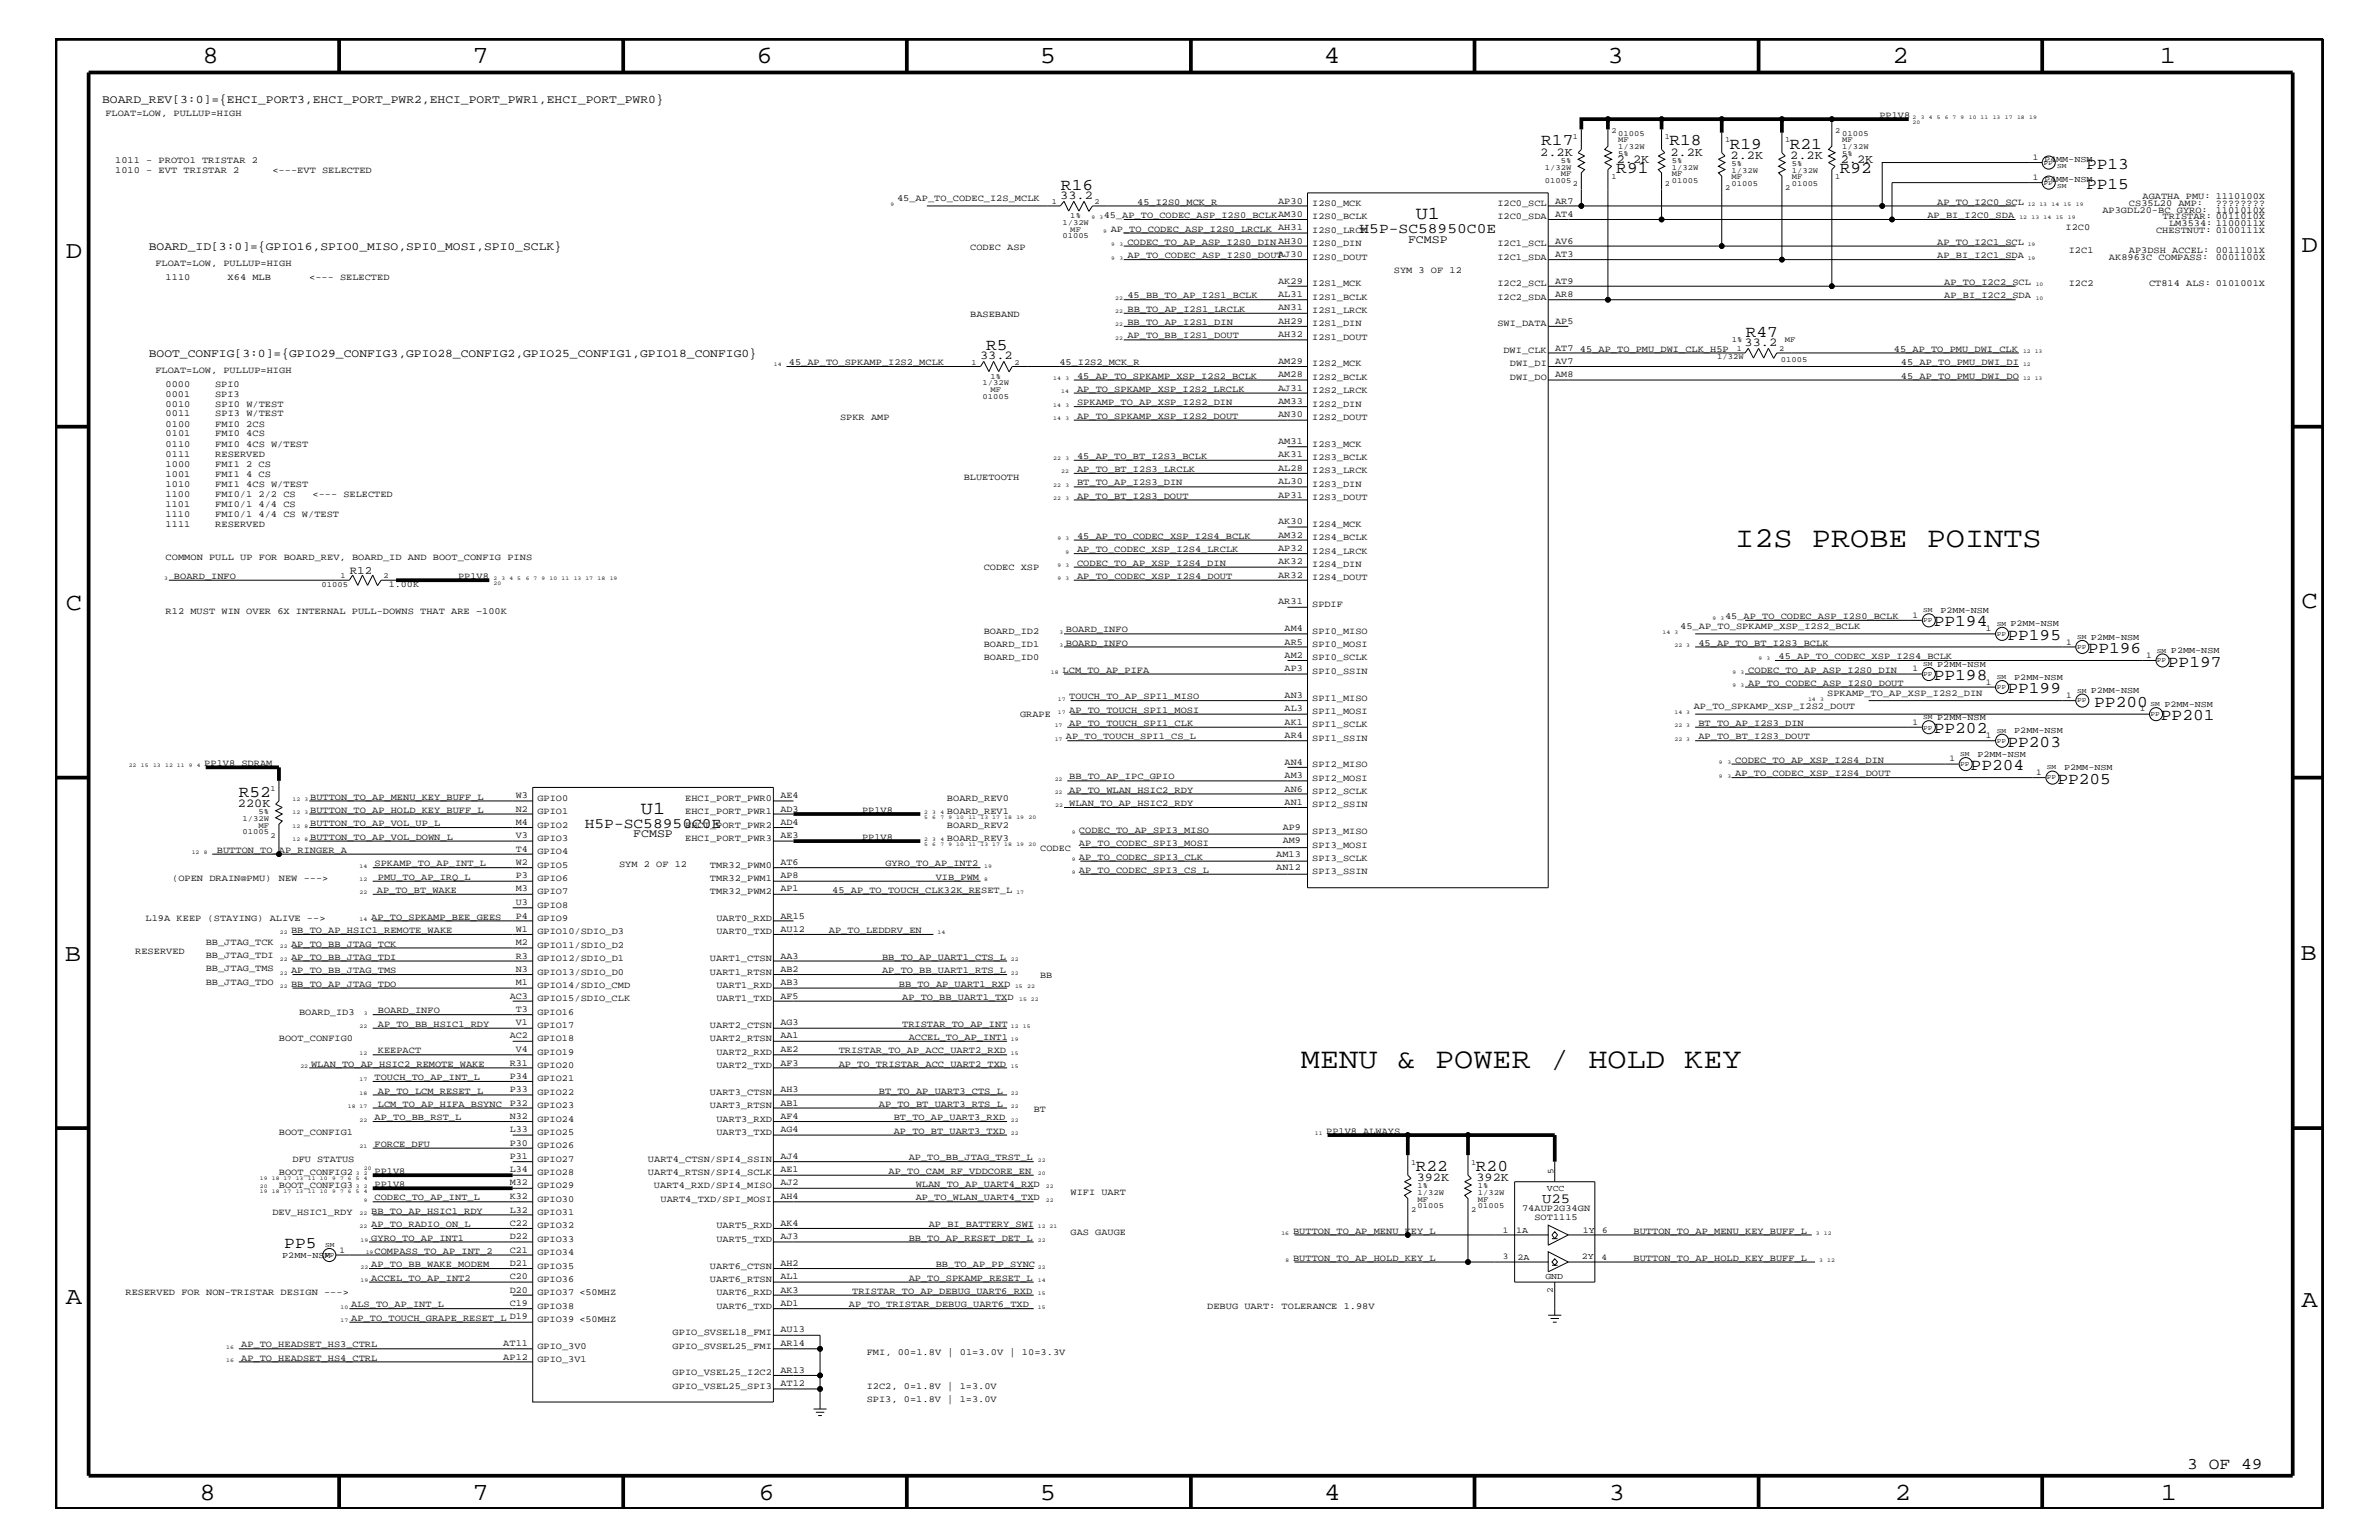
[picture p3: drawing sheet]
<svg xmlns="http://www.w3.org/2000/svg" width="432mm" height="279mm" viewBox="0 0 432 279" stroke-linecap="round" stroke-linejoin="round" font-family="sans-serif">
<defs><g id="words">
<g font-size="5.2">
<text x="315" y="99.3">I2S PROBE POINTS</text>
<text x="236.1" y="193.7">MENU &amp; POWER / HOLD KEY</text>
</g>
<g font-size="4.5">
<text x="36.7" y="11.5">8</text>
<text x="85.8" y="11.5">7</text>
<text x="137.3" y="11.5">6</text>
<text x="188.7" y="11.5">5</text>
<text x="240.3" y="11.5">4</text>
<text x="291.8" y="11.5">3</text>
<text x="343.5" y="11.5">2</text>
<text x="392" y="11.5">1</text>
<text x="11.9" y="46.8">D</text>
<text x="417.7" y="45.7">D</text>
<text x="11.9" y="110.6">C</text>
<text x="417.7" y="110.3">C</text>
<text x="11.8" y="174.3">B</text>
<text x="417.6" y="174.2">B</text>
<text x="11.9" y="236.7">A</text>
<text x="417.7" y="237.1">A</text>
<text x="36.2" y="272.1">8</text>
<text x="85.8" y="272.1">7</text>
<text x="137.7" y="272.1">6</text>
<text x="188.7" y="272.1">5</text>
<text x="240.4" y="272.1">4</text>
<text x="292" y="272.1">3</text>
<text x="343.9" y="272.1">2</text>
<text x="392.2" y="272.1">1</text>
</g>
<g font-size="3.3">
<text x="257" y="39.8">U1</text>
<text x="116.3" y="147.7">U1</text>
</g>
<g font-size="3">
<text x="279.7" y="26.4">R17</text>
<text x="303" y="26.4">R18</text>
<text x="313.9" y="27">R19</text>
<text x="324.9" y="27">R21</text>
<text x="192.6" y="34.4">R16</text>
<text x="293.4" y="31.4">R91</text>
<text x="333.9" y="31.4">R92</text>
<text x="378.6" y="34.2">PP15</text>
<text x="378.6" y="30.6">PP13</text>
<text x="179" y="63.4">R5</text>
<text x="316.9" y="61.1">R47</text>
<text x="351" y="113.7">PP194</text>
<text x="364.4" y="116.1">PP195</text>
<text x="378.9" y="118.5">PP196</text>
<text x="351" y="123.4">PP198</text>
<text x="364.4" y="125.8">PP199</text>
<text x="393.5" y="120.9">PP197</text>
<text x="380.1" y="128.2">PP200</text>
<text x="392.2" y="130.7">PP201</text>
<text x="351" y="133">PP202</text>
<text x="364.4" y="135.5">PP203</text>
<text x="357.7" y="139.7">PP204</text>
<text x="373.4" y="142.2">PP205</text>
<text x="43.3" y="144.6">R52</text>
<text x="257" y="212.5">R22</text>
<text x="267.9" y="212.5">R20</text>
<text x="51.6" y="226.4">PP5</text>
<text x="397" y="266.5">3 OF 49</text>
</g>
<g font-size="2.6">
<text x="246.8" y="42.3">H5P-SC58950C0E</text>
<text x="106.1" y="150.1">H5P-SC58950C0E</text>
</g>
<text font-size="2.5" x="279.9" y="218.2">U25</text>
<g font-size="2.2">
<text x="279.6" y="28.2">2.2K</text>
<text x="293.5" y="29.7">2.2K</text>
<text x="303.2" y="28.2">2.2K</text>
<text x="314.1" y="28.8">2.2K</text>
<text x="325" y="28.8">2.2K</text>
<text x="334.1" y="29.7">2.2K</text>
<text x="192.4" y="36.1">33.2</text>
<text x="177.9" y="65.1">33.2</text>
<text x="316.7" y="62.8">33.2</text>
<text x="43.2" y="146.4">220K</text>
<text x="257.1" y="214.2">392K</text>
<text x="268" y="214.2">392K</text>
</g>
<g font-size="2.1">
<text x="18.5" y="18.7">BOARD_REV[3:0]={EHCI_PORT3,EHCI_PORT_PWR2,EHCI_PORT_PWR1,EHCI_PORT_PWR0}</text>
<text x="27" y="45.3">BOARD_ID[3:0]={GPIO16,SPIO0_MISO,SPI0_MOSI,SPI0_SCLK}</text>
<text x="255.6" y="44.1">FCMSP</text>
<text x="27" y="64.7">BOOT_CONFIG[3:0]={GPIO29_CONFIG3,GPIO28_CONFIG2,GPIO25_CONFIG1,GPIO18_CONFIG0}</text>
<text x="114.9" y="151.9">FCMSP</text>
</g>
<text font-size="2" x="63.5" y="104.1">R12</text>
<g font-size="1.7">
<text x="19.1" y="21">FLOAT=LOW, PULLUP=HIGH</text>
<text x="341.1" y="21.4">PP1V8</text>
<text x="20.9" y="29.5">1011 - PROTO1 TRISTAR 2</text>
<text x="20.9" y="31.4">1010 - EVT TRISTAR 2</text>
<text x="49.4" y="31.4">&lt;---EVT SELECTED</text>
<text x="162.8" y="36.5">45_AP_TO_CODEC_I2S_MCLK</text>
<text x="200.3" y="39.6">45_AP_TO_CODEC_ASP_I2S0_BCLKAM30</text>
<text x="206.4" y="37.2">45_I2S0_MCK_R</text>
<text x="232" y="36.9">AP30</text>
<text x="238.2" y="37.4">I2S0_MCK</text>
<text x="238.2" y="39.8">I2S0_BCLK</text>
<text x="271.8" y="39.8">I2C0_SDA</text>
<text x="271.8" y="37.4">I2C0_SCL</text>
<text x="282.3" y="39.3">AT4</text>
<text x="282.3" y="36.9">AR7</text>
<text x="349.8" y="39.6">AP_BI_I2C0_SDA</text>
<text x="351.6" y="37.2">AP_TO_I2C0_SCL</text>
<text x="374.9" y="41.7">I2C0</text>
<text x="381.6" y="38.6">AP3GDL20-BC GYRO:</text>
<text x="386.4" y="37.4">CS35L20 AMP:</text>
<text x="388.9" y="36.2">AGATHA PMU: 1110100X</text>
<text x="392.5" y="39.8">TRISTAR: 0011010X</text>
<text x="393.7" y="41">LM3534: 1100011X</text>
<text x="402.2" y="38.6">1101010X</text>
<text x="402.2" y="37.4">????????</text>
<text x="176.1" y="45.3">CODEC ASP</text>
<text x="201.6" y="42">AP_TO_CODEC_ASP_I2S0_LRCLK AH31</text>
<text x="204.6" y="44.4">CODEC_TO_AP_ASP_I2S0_DIN AH30</text>
<text x="204.6" y="46.8">AP_TO_CODEC_ASP_I2S0_DOUT</text>
<text x="232" y="46.6">AJ30</text>
<text x="238.2" y="44.6">I2S0_DIN</text>
<text x="238.2" y="47.1">I2S0_DOUT</text>
<text x="238.2" y="42.3">I2S0_LRCK</text>
<text x="271.8" y="47.1">I2C1_SDA</text>
<text x="271.8" y="44.6">I2C1_SCL</text>
<text x="282.3" y="46.6">AT3</text>
<text x="282.3" y="44.2">AV6</text>
<text x="351.6" y="46.8">AP_BI_I2C1_SDA</text>
<text x="351.6" y="44.4">AP_TO_I2C1_SCL</text>
<text x="375.5" y="45.9">I2C1</text>
<text x="382.8" y="47.1">AK8963C COMPASS:</text>
<text x="386.4" y="45.9">AP3DSH ACCEL: 0011101X</text>
<text x="391.3" y="42.3">CHESTNUT: 0100111X</text>
<text x="402.2" y="47.1">0001100X</text>
<text x="28.2" y="48.3">FLOAT=LOW, PULLUP=HIGH</text>
<text x="30.1" y="50.7">1110</text>
<text x="41.3" y="50.7">X64 MLB</text>
<text x="56.1" y="50.7">&lt;--- SELECTED</text>
<text x="232" y="53.9">AL31</text>
<text x="232" y="51.5">AK29</text>
<text x="238.2" y="51.9">I2S1_MCK</text>
<text x="253" y="49.6">SYM 3 OF 12</text>
<text x="271.8" y="51.9">I2C2_SCL</text>
<text x="282.3" y="53.9">AR8</text>
<text x="282.3" y="51.5">AT9</text>
<text x="352.9" y="51.7">AP_TO_I2C2_SCL</text>
<text x="375.5" y="51.9">I2C2</text>
<text x="390.1" y="51.9">CT814 ALS: 0101001X</text>
<text x="176.1" y="57.4">BASEBAND</text>
<text x="204.6" y="54.1">45_BB_TO_AP_I2S1_BCLK</text>
<text x="204.6" y="59">BB_TO_AP_I2S1_DIN</text>
<text x="204.6" y="56.6">BB_TO_AP_I2S1_LRCLK</text>
<text x="232" y="56.3">AN31</text>
<text x="232" y="58.7">AH29</text>
<text x="238.2" y="59.2">I2S1_DIN</text>
<text x="238.2" y="54.4">I2S1_BCLK</text>
<text x="238.2" y="56.8">I2S1_LRCK</text>
<text x="271.8" y="59.2">SWI_DATA</text>
<text x="271.8" y="54.4">I2C2_SDA</text>
<text x="282.3" y="58.7">AP5</text>
<text x="352.9" y="54.1">AP_BI_I2C2_SDA</text>
<text x="204.6" y="61.4">AP_TO_BB_I2S1_DOUT</text>
<text x="232" y="66">AM29</text>
<text x="232" y="61.2">AH32</text>
<text x="238.2" y="61.7">I2S1_DOUT</text>
<text x="272.9" y="64">DWI_CLK</text>
<text x="282.3" y="66">AV7</text>
<text x="282.3" y="63.6">AT7</text>
<text x="286.8" y="63.9">45_AP_TO_PMU_DWI_CLK_H5P</text>
<text x="343.7" y="63.9">45_AP_TO_PMU_DWI_CLK</text>
<text x="28.2" y="67.7">FLOAT=LOW, PULLUP=HIGH</text>
<text x="30.1" y="72">0001</text>
<text x="30.1" y="70.1">0000</text>
<text x="39" y="72">SPI3</text>
<text x="39" y="70.1">SPI0</text>
<text x="143.2" y="66.2">45_AP_TO_SPKAMP_I2S2_MCLK</text>
<text x="192.3" y="66.2">45_I2S2_MCK_R</text>
<text x="195.5" y="68.7">45_AP_TO_SPKAMP_XSP_I2S2_BCLK</text>
<text x="195.5" y="71.1">AP_TO_SPKAMP_XSP_I2S2_LRCLK</text>
<text x="232" y="70.9">AJ31</text>
<text x="232" y="68.4">AM28</text>
<text x="238.2" y="66.5">I2S2_MCK</text>
<text x="238.2" y="71.3">I2S2_LRCK</text>
<text x="238.2" y="68.9">I2S2_BCLK</text>
<text x="274.1" y="68.9">DWI_DO</text>
<text x="274.1" y="66.5">DWI_DI</text>
<text x="282.3" y="68.4">AM8</text>
<text x="345" y="68.7">45_AP_TO_PMU_DWI_DO</text>
<text x="345" y="66.2">45_AP_TO_PMU_DWI_DI</text>
<text x="30.1" y="73.8">0010</text>
<text x="30.1" y="75.6">0011</text>
<text x="30.1" y="77.4">0100</text>
<text x="39.1" y="77.4">FMI0 2CS</text>
<text x="39.1" y="73.8">SPI0 W/TEST</text>
<text x="39.1" y="75.6">SPI3 W/TEST</text>
<text x="152.5" y="76.2">SPKR AMP</text>
<text x="195.5" y="76">AP_TO_SPKAMP_XSP_I2S2_DOUT</text>
<text x="195.5" y="73.5">SPKAMP_TO_AP_XSP_I2S2_DIN</text>
<text x="232" y="73.3">AM33</text>
<text x="232" y="75.7">AN30</text>
<text x="238.2" y="73.8">I2S2_DIN</text>
<text x="238.2" y="76.2">I2S2_DOUT</text>
<text x="30.1" y="82.8">0111</text>
<text x="30.1" y="79.2">0101</text>
<text x="30.1" y="81.1">0110</text>
<text x="39.1" y="81.1">FMI0 4CS W/TEST</text>
<text x="39.1" y="82.8">RESERVED</text>
<text x="39.1" y="79.2">FMI0 4CS</text>
<text x="195.5" y="83.3">45_AP_TO_BT_I2S3_BCLK</text>
<text x="232" y="80.5">AM31</text>
<text x="232" y="83">AK31</text>
<text x="238.2" y="81.1">I2S3_MCK</text>
<text x="238.2" y="83.5">I2S3_BCLK</text>
<text x="30.1" y="88.3">1010</text>
<text x="30.1" y="84.7">1000</text>
<text x="30.1" y="86.5">1001</text>
<text x="39.1" y="84.7">FMI1 2 CS</text>
<text x="39.1" y="86.5">FMI1 4 CS</text>
<text x="39.1" y="88.3">FMI1 4CS W/TEST</text>
<text x="174.9" y="87.1">BLUETOOTH</text>
<text x="195.5" y="88.1">BT_TO_AP_I2S3_DIN</text>
<text x="195.5" y="85.6">AP_TO_BT_I2S3_LRCLK</text>
<text x="232" y="87.8">AL30</text>
<text x="232" y="85.4">AL28</text>
<text x="238.2" y="88.3">I2S3_DIN</text>
<text x="238.2" y="85.9">I2S3_LRCK</text>
<text x="30.1" y="95.6">1111</text>
<text x="30.1" y="93.8">1110</text>
<text x="30.1" y="90.1">1100</text>
<text x="30.1" y="92">1101</text>
<text x="39.1" y="93.8">FMI0/1 4/4 CS W/TEST</text>
<text x="39.1" y="90.1">FMI0/1 2/2 CS</text>
<text x="39.1" y="92">FMI0/1 4/4 CS</text>
<text x="39.1" y="95.6">RESERVED</text>
<text x="56.7" y="90.1">&lt;--- SELECTED</text>
<text x="195.5" y="90.5">AP_TO_BT_I2S3_DOUT</text>
<text x="232" y="90.3">AP31</text>
<text x="232" y="95.1">AK30</text>
<text x="238.2" y="95.6">I2S4_MCK</text>
<text x="238.2" y="90.7">I2S3_DOUT</text>
<text x="30.1" y="101.6">COMMON PULL UP FOR BOARD_REV, BOARD_ID AND BOOT_CONFIG PINS</text>
<text x="195.5" y="100.2">AP_TO_CODEC_XSP_I2S4_LRCLK</text>
<text x="195.5" y="97.7">45_AP_TO_CODEC_XSP_I2S4_BCLK</text>
<text x="232" y="99.9">AP32</text>
<text x="232" y="97.6">AM32</text>
<text x="238.2" y="100.4">I2S4_LRCK</text>
<text x="238.2" y="98">I2S4_BCLK</text>
<text x="31.6" y="105">BOARD_INFO</text>
<text x="83.1" y="105">PP1V8</text>
<text x="178.6" y="103.5">CODEC XSP</text>
<text x="195.5" y="102.6">CODEC_TO_AP_XSP_I2S4_DIN</text>
<text x="195.5" y="105">AP_TO_CODEC_XSP_I2S4_DOUT</text>
<text x="232" y="102.4">AK32</text>
<text x="232" y="104.8">AR32</text>
<text x="238.2" y="102.9">I2S4_DIN</text>
<text x="238.2" y="105.3">I2S4_DOUT</text>
<text x="30.1" y="111.4">R12 MUST WIN OVER 6X INTERNAL PULL-DOWNS THAT ARE ~100K</text>
<text x="232" y="109.7">AR31</text>
<text x="238.2" y="110.2">SPDIF</text>
<text x="313.1" y="112.3">45_AP_TO_CODEC_ASP_I2S0_BCLK</text>
<text x="178.6" y="119.8">BOARD_ID0</text>
<text x="178.6" y="117.4">BOARD_ID1</text>
<text x="178.6" y="115">BOARD_ID2</text>
<text x="193.5" y="114.8">BOARD_INFO</text>
<text x="193.5" y="117.2">BOARD_INFO</text>
<text x="233.2" y="114.5">AM4</text>
<text x="233.2" y="117">AR5</text>
<text x="233.2" y="119.3">AM2</text>
<text x="238.2" y="115">SPI0_MISO</text>
<text x="238.2" y="117.4">SPI0_MOSI</text>
<text x="238.2" y="119.8">SPI0_SCLK</text>
<text x="305" y="114.2">45_AP_TO_SPKAMP_XSP_I2S2_BCLK</text>
<text x="308.3" y="117.2">45_AP_TO_BT_I2S3_BCLK</text>
<text x="322.8" y="119.6">45_AP_TO_CODEC_XSP_I2S4_BCLK</text>
<text x="192.9" y="122">LCM_TO_AP_PIFA</text>
<text x="233.2" y="121.8">AP3</text>
<text x="238.2" y="122.3">SPI0_SSIN</text>
<text x="317.3" y="124.4">AP_TO_CODEC_ASP_I2S0_DOUT</text>
<text x="317.3" y="122">CODEC_TO_AP_ASP_I2S0_DIN</text>
<text x="185.2" y="130.2">GRAPE</text>
<text x="194.1" y="126.9">TOUCH_TO_AP_SPI1_MISO</text>
<text x="194.1" y="131.7">AP_TO_TOUCH_SPI1_CLK</text>
<text x="194.1" y="129.3">AP_TO_TOUCH_SPI1_MOSI</text>
<text x="233.2" y="126.6">AN3</text>
<text x="233.2" y="131.5">AK1</text>
<text x="233.2" y="129.1">AL3</text>
<text x="238.2" y="127.1">SPI1_MISO</text>
<text x="238.2" y="131.9">SPI1_SCLK</text>
<text x="238.2" y="129.6">SPI1_MOSI</text>
<text x="307.4" y="128.7">AP_TO_SPKAMP_XSP_I2S2_DOUT</text>
<text x="308.3" y="131.7">BT_TO_AP_I2S3_DIN</text>
<text x="331.6" y="126.3">SPKAMP_TO_AP_XSP_I2S2_DIN</text>
<text x="193.5" y="134.1">AP_TO_TOUCH_SPI1_CS_L</text>
<text x="233.2" y="133.9">AR4</text>
<text x="238.2" y="134.4">SPI1_SSIN</text>
<text x="308.3" y="134.1">AP_TO_BT_I2S3_DOUT</text>
<text x="37.1" y="139">PP1V8_SDRAM</text>
<text x="194.1" y="141.4">BB_TO_AP_IPC_GPIO</text>
<text x="194.1" y="143.9">AP_TO_WLAN_HSIC2_RDY</text>
<text x="233.2" y="138.7">AN4</text>
<text x="233.2" y="143.6">AN6</text>
<text x="233.2" y="141.2">AM3</text>
<text x="238.2" y="139.2">SPI2_MISO</text>
<text x="238.2" y="141.7">SPI2_MOSI</text>
<text x="315" y="140.8">AP_TO_CODEC_XSP_I2S4_DOUT</text>
<text x="315" y="138.4">CODEC_TO_AP_XSP_I2S4_DIN</text>
<text x="56.3" y="145.1">BUTTON_TO_AP_MENU_KEY_BUFF_L</text>
<text x="56.3" y="149.9">BUTTON_TO_AP_VOL_UP_L</text>
<text x="56.3" y="147.5">BUTTON_TO_AP_HOLD_KEY_BUFF_L</text>
<text x="93.6" y="149.6">M4</text>
<text x="93.6" y="147.3">N2</text>
<text x="93.6" y="144.8">W3</text>
<text x="97.5" y="147.7">GPIO1</text>
<text x="97.5" y="145.3">GPIO0</text>
<text x="124.4" y="147.7">EHCI_PORT_PWR1</text>
<text x="124.4" y="145.3">EHCI_PORT_PWR0</text>
<text x="141.6" y="149.6">AD4</text>
<text x="141.6" y="147.3">AD3</text>
<text x="141.6" y="144.8">AE4</text>
<text x="156.5" y="147.5">PP1V8</text>
<text x="171.9" y="147.7">BOARD_REV1</text>
<text x="171.9" y="145.3">BOARD_REV0</text>
<text x="194.1" y="146.2">WLAN_TO_AP_HSIC2_RDY</text>
<text x="233.2" y="146">AN1</text>
<text x="238.2" y="144">SPI2_SCLK</text>
<text x="238.2" y="146.5">SPI2_SSIN</text>
<text x="39.4" y="154.7">BUTTON_TO_AP_RINGER_A</text>
<text x="56.3" y="152.3">BUTTON_TO_AP_VOL_DOWN_L</text>
<text x="93.6" y="154.5">T4</text>
<text x="93.6" y="152.1">V3</text>
<text x="97.5" y="155">GPIO4</text>
<text x="97.5" y="152.6">GPIO3</text>
<text x="97.5" y="150.1">GPIO2</text>
<text x="124.4" y="152.6">EHCI_PORT_PWR3</text>
<text x="124.4" y="150.1">EHCI_PORT_PWR2</text>
<text x="141.6" y="152.1">AE3</text>
<text x="156.5" y="152.3">PP1V8</text>
<text x="171.9" y="150.1">BOARD_REV2</text>
<text x="171.9" y="152.6">BOARD_REV3</text>
<text x="188.8" y="154.4">CODEC</text>
<text x="195.8" y="151.1">CODEC_TO_AP_SPI3_MISO</text>
<text x="195.8" y="156">AP_TO_CODEC_SPI3_CLK</text>
<text x="195.8" y="153.5">AP_TO_CODEC_SPI3_MOSI</text>
<text x="231.6" y="155.5">AM13</text>
<text x="232.8" y="153">AM9</text>
<text x="232.8" y="150.7">AP9</text>
<text x="238.2" y="153.8">SPI3_MOSI</text>
<text x="238.2" y="151.3">SPI3_MISO</text>
<text x="31.2" y="159.9">(OPEN DRAIN@PMU)</text>
<text x="50.6" y="159.9">NEW ---&gt;</text>
<text x="68" y="157.2">SPKAMP_TO_AP_INT_L</text>
<text x="68.4" y="162">AP_TO_BT_WAKE</text>
<text x="68.6" y="159.6">PMU_TO_AP_IRQ_L</text>
<text x="93.6" y="161.7">M3</text>
<text x="93.6" y="159.4">P3</text>
<text x="93.6" y="156.9">W2</text>
<text x="97.5" y="159.9">GPIO6</text>
<text x="97.5" y="157.4">GPIO5</text>
<text x="112.4" y="157.3">SYM 2 OF 12</text>
<text x="128.9" y="159.9">TMR32_PWM1</text>
<text x="128.9" y="157.4">TMR32_PWM0</text>
<text x="141.6" y="161.7">AP1</text>
<text x="141.6" y="159.4">AP8</text>
<text x="141.6" y="156.9">AT6</text>
<text x="151" y="162">45_AP_TO_TOUCH_CLK32K_RESET_L</text>
<text x="160.7" y="157.2">GYRO_TO_AP_INT2</text>
<text x="169.8" y="159.6">VIB_PWM</text>
<text x="195.8" y="158.4">AP_TO_CODEC_SPI3_CS_L</text>
<text x="231.6" y="157.9">AN12</text>
<text x="238.2" y="158.6">SPI3_SSIN</text>
<text x="238.2" y="156.2">SPI3_SCLK</text>
<text x="26.4" y="167.1">L19A KEEP (STAYING) ALIVE --&gt;</text>
<text x="67.4" y="166.9">AP_TO_SPKAMP_BEE_GEES</text>
<text x="93.6" y="166.7">P4</text>
<text x="93.6" y="164.2">U3</text>
<text x="97.5" y="162.2">GPIO7</text>
<text x="97.5" y="167.1">GPIO9</text>
<text x="97.5" y="164.7">GPIO8</text>
<text x="128.9" y="162.2">TMR32_PWM2</text>
<text x="130" y="167.1">UART0_RXD</text>
<text x="141.6" y="166.7">AR15</text>
<text x="24.6" y="173.2">RESERVED</text>
<text x="37.3" y="171.4">BB_JTAG_TCK</text>
<text x="37.3" y="173.8">BB_JTAG_TDI</text>
<text x="52.8" y="169.3">BB_TO_AP_HSIC1_REMOTE_WAKE</text>
<text x="52.8" y="171.7">AP_TO_BB_JTAG_TCK</text>
<text x="93.6" y="173.9">R3</text>
<text x="93.6" y="171.5">M2</text>
<text x="93.6" y="169">W1</text>
<text x="97.5" y="172">GPIO11/SDIO_D2</text>
<text x="97.5" y="169.5">GPIO10/SDIO_D3</text>
<text x="130" y="169.5">UART0_TXD</text>
<text x="141.6" y="169">AU12</text>
<text x="141.6" y="173.9">AA3</text>
<text x="150.5" y="169.3">AP_TO_LEDDRV_EN</text>
<text x="37.3" y="178.7">BB_JTAG_TDO</text>
<text x="37.3" y="176.2">BB_JTAG_TMS</text>
<text x="52.8" y="176.6">AP_TO_BB_JTAG_TMS</text>
<text x="52.8" y="174.2">AP_TO_BB_JTAG_TDI</text>
<text x="52.8" y="179">BB_TO_AP_JTAG_TDO</text>
<text x="93.6" y="176.3">N3</text>
<text x="93.6" y="178.8">M1</text>
<text x="97.5" y="179.3">GPIO14/SDIO_CMD</text>
<text x="97.5" y="174.4">GPIO12/SDIO_D1</text>
<text x="97.5" y="176.8">GPIO13/SDIO_D0</text>
<text x="128.9" y="174.4">UART1_CTSN</text>
<text x="128.9" y="176.8">UART1_RTSN</text>
<text x="130" y="179.3">UART1_RXD</text>
<text x="141.6" y="178.8">AB3</text>
<text x="141.6" y="176.3">AB2</text>
<text x="160.1" y="174.2">BB_TO_AP_UART1_CTS_L</text>
<text x="160.1" y="176.6">AP_TO_BB_UART1_RTS_L</text>
<text x="163.2" y="179">BB_TO_AP_UART1_RXD</text>
<text x="188.8" y="177.4">BB</text>
<text x="54.3" y="184.1">BOARD_ID3</text>
<text x="68.6" y="183.8">BOARD_INFO</text>
<text x="92.5" y="181.2">AC3</text>
<text x="93.6" y="183.6">T3</text>
<text x="97.5" y="181.6">GPIO15/SDIO_CLK</text>
<text x="97.5" y="184.1">GPIO16</text>
<text x="130" y="181.6">UART1_TXD</text>
<text x="141.6" y="181.2">AF5</text>
<text x="163.7" y="181.4">AP_TO_BB_UART1_TXD</text>
<text x="50.6" y="188.9">BOOT_CONFIG0</text>
<text x="68.6" y="186.3">AP_TO_BB_HSIC1_RDY</text>
<text x="68.6" y="191.1">KEEPACT</text>
<text x="92.5" y="188.4">AC2</text>
<text x="93.6" y="190.9">V4</text>
<text x="93.6" y="186">V1</text>
<text x="97.5" y="191.4">GPIO19</text>
<text x="97.5" y="188.9">GPIO18</text>
<text x="97.5" y="186.5">GPIO17</text>
<text x="128.9" y="188.9">UART2_RTSN</text>
<text x="128.9" y="186.5">UART2_CTSN</text>
<text x="130" y="191.4">UART2_RXD</text>
<text x="141.6" y="190.9">AE2</text>
<text x="141.6" y="188.4">AA1</text>
<text x="141.6" y="186">AG3</text>
<text x="152.2" y="191.1">TRISTAR_TO_AP_ACC_UART2_RXD</text>
<text x="163.7" y="186.3">TRISTAR_TO_AP_INT</text>
<text x="164.9" y="188.7">ACCEL_TO_AP_INT1</text>
<text x="56.5" y="193.6">WLAN_TO_AP_HSIC2_REMOTE_WAKE</text>
<text x="68" y="195.9">TOUCH_TO_AP_INT_L</text>
<text x="92.5" y="195.7">P34</text>
<text x="92.5" y="193.3">R31</text>
<text x="97.5" y="196.2">GPIO21</text>
<text x="97.5" y="193.7">GPIO20</text>
<text x="130" y="193.7">UART2_TXD</text>
<text x="141.6" y="193.3">AF3</text>
<text x="152.2" y="193.6">AP_TO_TRISTAR_ACC_UART2_TXD</text>
<text x="68" y="203.2">AP_TO_BB_RST_L</text>
<text x="68.6" y="200.9">LCM_TO_AP_HIFA_BSYNC</text>
<text x="68.6" y="198.4">AP_TO_LCM_RESET_L</text>
<text x="92.5" y="203">N32</text>
<text x="92.5" y="200.6">P32</text>
<text x="92.5" y="198.1">P33</text>
<text x="97.5" y="203.5">GPIO24</text>
<text x="97.5" y="201">GPIO23</text>
<text x="97.5" y="198.7">GPIO22</text>
<text x="128.9" y="201">UART3_RTSN</text>
<text x="128.9" y="198.7">UART3_CTSN</text>
<text x="130" y="203.5">UART3_RXD</text>
<text x="141.6" y="200.6">AB1</text>
<text x="141.6" y="198.1">AH3</text>
<text x="141.6" y="203">AF4</text>
<text x="159.5" y="198.4">BT_TO_AP_UART3_CTS_L</text>
<text x="159.5" y="200.9">AP_TO_BT_UART3_RTS_L</text>
<text x="162.2" y="203.2">BT_TO_AP_UART3_RXD</text>
<text x="187.6" y="201.7">BT</text>
<text x="50.6" y="205.9">BOOT_CONFIG1</text>
<text x="68" y="208.1">FORCE_DFU</text>
<text x="92.5" y="207.9">P30</text>
<text x="92.5" y="205.4">L33</text>
<text x="97.5" y="208.3">GPIO26</text>
<text x="97.5" y="205.9">GPIO25</text>
<text x="130" y="205.9">UART3_TXD</text>
<text x="141.6" y="205.4">AG4</text>
<text x="162.2" y="205.7">AP_TO_BT_UART3_TXD</text>
<text x="240.7" y="205.7">PP1V8_ALWAYS</text>
<text x="50.6" y="215.6">BOOT_CONFIG3</text>
<text x="50.6" y="213.2">BOOT_CONFIG2</text>
<text x="53.1" y="210.8">DFU STATUS</text>
<text x="68" y="215.3">PP1V8</text>
<text x="68" y="213">PP1V8</text>
<text x="92.5" y="215.1">M32</text>
<text x="92.5" y="212.7">L34</text>
<text x="92.5" y="210.3">P31</text>
<text x="97.5" y="215.6">GPIO29</text>
<text x="97.5" y="213.2">GPIO28</text>
<text x="97.5" y="210.8">GPIO27</text>
<text x="117.6" y="210.8">UART4_CTSN/SPI4_SSIN</text>
<text x="117.6" y="213.2">UART4_RTSN/SPI4_SCLK</text>
<text x="118.7" y="215.6">UART4_RXD/SPI4_MISO</text>
<text x="141.6" y="210.3">AJ4</text>
<text x="141.6" y="212.7">AE1</text>
<text x="141.6" y="215.1">AJ2</text>
<text x="161.3" y="213">AP_TO_CAM_RF_VDDCORE_EN</text>
<text x="164.9" y="210.5">AP_TO_BB_JTAG_TRST_L</text>
<text x="166.2" y="215.3">WLAN_TO_AP_UART4_RXD</text>
<text x="49.4" y="220.4">DEV_HSIC1_RDY</text>
<text x="67.4" y="220.2">BB_TO_AP_HSIC1_RDY</text>
<text x="68" y="217.8">CODEC_TO_AP_INT_L</text>
<text x="92.5" y="220">L32</text>
<text x="92.5" y="217.5">K32</text>
<text x="97.5" y="220.4">GPIO31</text>
<text x="97.5" y="218">GPIO30</text>
<text x="119.9" y="218">UART4_TXD/SPI_MOSI</text>
<text x="141.6" y="217.5">AH4</text>
<text x="166.2" y="217.8">AP_TO_WLAN_UART4_TXD</text>
<text x="194.3" y="216.9">WIFI UART</text>
<text x="276.3" y="219.7">74AUP2G34GN</text>
<text x="278.5" y="221.3">SOT1115</text>
<text x="67.4" y="222.6">AP_TO_RADIO_ON_L</text>
<text x="67.4" y="225.1">GYRO_TO_AP_INT1</text>
<text x="68" y="227.5">COMPASS_TO_AP_INT_2</text>
<text x="92.5" y="227.3">C21</text>
<text x="92.5" y="224.8">D22</text>
<text x="92.5" y="222.4">C22</text>
<text x="97.5" y="227.7">GPIO34</text>
<text x="97.5" y="225.3">GPIO33</text>
<text x="97.5" y="222.9">GPIO32</text>
<text x="130" y="225.3">UART5_TXD</text>
<text x="130" y="222.9">UART5_RXD</text>
<text x="141.6" y="224.8">AJ3</text>
<text x="141.6" y="222.4">AK4</text>
<text x="164.9" y="225.1">BB_TO_AP_RESET_DET_L</text>
<text x="168.6" y="222.6">AP_BI_BATTERY_SWI</text>
<text x="194.3" y="224.1">GAS GAUGE</text>
<text x="234.7" y="223.9">BUTTON_TO_AP_MENU_KEY_L</text>
<text x="296.5" y="223.9">BUTTON_TO_AP_MENU_KEY_BUFF_L</text>
<text x="67.4" y="229.9">AP_TO_BB_WAKE_MODEM</text>
<text x="67.4" y="232.4">ACCEL_TO_AP_INT2</text>
<text x="92.5" y="232.1">C20</text>
<text x="92.5" y="229.6">D21</text>
<text x="97.5" y="232.6">GPIO36</text>
<text x="97.5" y="230.2">GPIO35</text>
<text x="128.9" y="232.6">UART6_RTSN</text>
<text x="128.9" y="230.2">UART6_CTSN</text>
<text x="141.6" y="232.1">AL1</text>
<text x="141.6" y="229.6">AH2</text>
<text x="164.9" y="232.4">AP_TO_SPKAMP_RESET_L</text>
<text x="169.8" y="229.9">BB_TO_AP_PP_SYNC</text>
<text x="234.7" y="228.7">BUTTON_TO_AP_HOLD_KEY_L</text>
<text x="296.5" y="228.7">BUTTON_TO_AP_HOLD_KEY_BUFF_L</text>
<text x="22.8" y="235">RESERVED FOR NON-TRISTAR DESIGN ---&gt;</text>
<text x="63.8" y="239.6">AP_TO_TOUCH_GRAPE_RESET_L D19</text>
<text x="63.8" y="237.2">ALS_TO_AP_INT_L</text>
<text x="92.5" y="236.9">C19</text>
<text x="92.5" y="234.6">D20</text>
<text x="97.5" y="239.9">GPIO39 &lt;50MHZ</text>
<text x="97.5" y="237.4">GPIO38</text>
<text x="97.5" y="235">GPIO37 &lt;50MHZ</text>
<text x="130" y="237.4">UART6_TXD</text>
<text x="130" y="235">UART6_RXD</text>
<text x="141.6" y="236.9">AD1</text>
<text x="141.6" y="234.6">AK3</text>
<text x="154.1" y="237.2">AP_TO_TRISTAR_DEBUG_UART6_TXD</text>
<text x="154.7" y="234.7">TRISTAR_TO_AP_DEBUG_UART6_RXD</text>
<text x="219.1" y="237.4">DEBUG UART: TOLERANCE 1.98V</text>
<text x="43.8" y="244.5">AP_TO_HEADSET_HS3_CTRL</text>
<text x="91.4" y="244.2">AT11</text>
<text x="97.5" y="244.7">GPIO_3V0</text>
<text x="122.1" y="242.3">GPIO_SVSEL18_FMI</text>
<text x="122.1" y="244.7">GPIO_SVSEL25_FMI</text>
<text x="141.6" y="241.8">AU13</text>
<text x="141.6" y="244.2">AR14</text>
<text x="157.3" y="245.9">FMI, 00=1.8V | 01=3.0V | 10=3.3V</text>
<text x="43.8" y="246.9">AP_TO_HEADSET_HS4_CTRL</text>
<text x="91.4" y="246.7">AP12</text>
<text x="97.5" y="247.1">GPIO_3V1</text>
<text x="122.1" y="252">GPIO_VSEL25_SPI3</text>
<text x="122.1" y="249.5">GPIO_VSEL25_I2C2</text>
<text x="141.6" y="251.5">AT12</text>
<text x="141.6" y="249">AR13</text>
<text x="157.3" y="252">I2C2, 0=1.8V | 1=3.0V</text>
<text x="157.3" y="254.4">SPI3, 0=1.8V | 1=3.0V</text>
</g>
<g font-size="1.6">
<text x="369" y="29.1">1 P4MM-NSM</text>
<text x="369" y="32.7">1 P4MM-NSM</text>
<text x="70.6" y="106.5">1.00K</text>
<text x="347.1" y="112">1</text>
<text x="352.2" y="111.2">P2MM-NSM</text>
<text x="364.9" y="113.7">P2MM-NSM</text>
<text x="360.4" y="114.5">1</text>
<text x="375" y="117">1</text>
<text x="379.5" y="116.1">P2MM-NSM</text>
<text x="389.6" y="119.3">1</text>
<text x="394" y="118.5">P2MM-NSM</text>
<text x="347.1" y="121.8">1</text>
<text x="351.6" y="120.9">P2MM-NSM</text>
<text x="360.4" y="124.2">1</text>
<text x="365.6" y="123.4">P2MM-NSM</text>
<text x="379.5" y="125.8">P2MM-NSM</text>
<text x="347.1" y="131.5">1</text>
<text x="351.6" y="130.7">P2MM-NSM</text>
<text x="375" y="126.6">1</text>
<text x="388.4" y="129.1">1</text>
<text x="392.9" y="128.2">P2MM-NSM</text>
<text x="358.9" y="137.3">P2MM-NSM</text>
<text x="360.4" y="133.9">1</text>
<text x="365.6" y="133">P2MM-NSM</text>
<text x="353.8" y="138.1">1</text>
<text x="369.6" y="140.6">1</text>
<text x="374.6" y="139.7">P2MM-NSM</text>
<text x="281.9" y="213" transform="rotate(-90 281.9 213)">5</text>
<text x="280.8" y="216">VCC</text>
<text x="61.6" y="227.3">1</text>
<text x="272.8" y="223.7">1</text>
<text x="275.2" y="223.7">1A</text>
<text x="287.3" y="223.7">1Y</text>
<text x="290.8" y="223.7">6</text>
<text x="51.2" y="228.2">P2MM-NSM</text>
<text x="272.8" y="228.5">3</text>
<text x="275.4" y="228.5">2A</text>
<text x="280.5" y="232">GND</text>
<text x="287.1" y="228.5">2Y</text>
<text x="290.7" y="228.5">4</text>
<text x="281.9" y="234.6" transform="rotate(-90 281.9 234.6)">2</text>
</g>
<g font-size="1.4">
<text x="283.3" y="29.5">5%</text>
<text x="285.5" y="25.3">1</text>
<text x="292.5" y="24.1">2</text>
<text x="293.7" y="28.3">5%</text>
<text x="293.7" y="25.9">MF</text>
<text x="293.7" y="27.1">1/32W</text>
<text x="293.7" y="24.7">01005</text>
<text x="302.2" y="25.3">1</text>
<text x="303.4" y="29.5">5%</text>
<text x="313.1" y="25.9">1</text>
<text x="324" y="25.9">1</text>
<text x="333.1" y="24.1">2</text>
<text x="334.3" y="25.9">MF</text>
<text x="334.3" y="28.3">5%</text>
<text x="334.3" y="27.1">1/32W</text>
<text x="334.3" y="24.7">01005</text>
<text x="280.4" y="33.1">01005</text>
<text x="280.4" y="30.8">1/32W</text>
<text x="283.3" y="31.9">MF</text>
<text x="285.5" y="33.7">2</text>
<text x="292.5" y="32.5">1</text>
<text x="302.2" y="33.7">2</text>
<text x="303.4" y="31.9">MF</text>
<text x="303.4" y="30.8">1/32W</text>
<text x="303.4" y="33.1">01005</text>
<text x="313.1" y="34.4">2</text>
<text x="314.3" y="32.5">MF</text>
<text x="314.3" y="30.2">5%</text>
<text x="314.3" y="33.7">01005</text>
<text x="314.3" y="31.4">1/32W</text>
<text x="324" y="34.4">2</text>
<text x="325.2" y="32.5">MF</text>
<text x="325.2" y="30.2">5%</text>
<text x="325.2" y="33.7">01005</text>
<text x="325.2" y="31.4">1/32W</text>
<text x="333.1" y="32.5">1</text>
<text x="190.9" y="37">1</text>
<text x="192.8" y="40.8">1/32W</text>
<text x="194.3" y="39.6">1%</text>
<text x="198.6" y="37">2</text>
<text x="192.8" y="43.2">01005</text>
<text x="194.3" y="42">MF</text>
<text x="311.7" y="65.1">1/32W</text>
<text x="314.3" y="62">1%</text>
<text x="315.2" y="63.7">1</text>
<text x="322.9" y="63.7">2</text>
<text x="323.2" y="65.6">01005</text>
<text x="324" y="62">MF</text>
<text x="176.4" y="66.2">1</text>
<text x="178.4" y="69.9">1/32W</text>
<text x="179.8" y="71.1">MF</text>
<text x="179.8" y="68.7">1%</text>
<text x="184.1" y="66.2">2</text>
<text x="178.4" y="72.3">01005</text>
<text x="58.4" y="106.5">01005</text>
<text x="61.8" y="104.9">1</text>
<text x="69.6" y="104.9">2</text>
<text x="49.1" y="143.5">1</text>
<text x="44" y="149">1/32W</text>
<text x="46.9" y="147.7">5%</text>
<text x="44" y="151.3">01005</text>
<text x="46.9" y="150.1">MF</text>
<text x="49.1" y="152">2</text>
<text x="256.1" y="211.4">1</text>
<text x="257.3" y="215.6">1%</text>
<text x="267" y="211.4">1</text>
<text x="268.2" y="215.6">1%</text>
<text x="256.1" y="219.8">2</text>
<text x="257.3" y="218">MF</text>
<text x="257.3" y="216.9">1/32W</text>
<text x="257.3" y="219.2">01005</text>
<text x="267" y="219.8">2</text>
<text x="268.2" y="218">MF</text>
<text x="268.2" y="219.2">01005</text>
<text x="268.2" y="216.9">1/32W</text>
</g>
<g font-size="1.3">
<text x="370.9" y="29.9">PP</text>
<text x="370.9" y="33.6">PP</text>
<text x="373.4" y="34.1">SM</text>
<text x="373.4" y="30.5">SM</text>
<text x="349.1" y="112.9">PP</text>
<text x="349.1" y="111.1">SM</text>
<text x="362.5" y="113.6">SM</text>
<text x="362.5" y="115.3">PP</text>
<text x="377" y="117.8">PP</text>
<text x="377" y="115.9">SM</text>
<text x="391.5" y="118.4">SM</text>
<text x="349.1" y="122.6">PP</text>
<text x="349.1" y="120.8">SM</text>
<text x="362.5" y="125.1">PP</text>
<text x="362.5" y="123.2">SM</text>
<text x="377" y="125.7">SM</text>
<text x="391.5" y="120.2">PP</text>
<text x="349.1" y="130.5">SM</text>
<text x="377" y="127.5">PP</text>
<text x="390.3" y="129.9">PP</text>
<text x="390.3" y="128">SM</text>
<text x="349.1" y="132.4">PP</text>
<text x="355.8" y="137.2">SM</text>
<text x="362.5" y="134.7">PP</text>
<text x="362.5" y="133">SM</text>
<text x="355.8" y="139">PP</text>
<text x="371.5" y="141.4">PP</text>
<text x="371.5" y="139.6">SM</text>
<text x="59" y="226.3">SM</text>
<text x="59" y="228.1">PP</text>
</g>
<g font-size="1">
<text x="347.1" y="22.5">20</text>
<text x="347.1" y="21.6">2</text>
<text x="348.7" y="21.6">3</text>
<text x="350.1" y="21.6">4</text>
<text x="351.5" y="21.6">5</text>
<text x="353" y="21.6">6</text>
<text x="354.4" y="21.6">7</text>
<text x="355.9" y="21.6">9</text>
<text x="357.4" y="21.6">10 11</text>
<text x="361.7" y="21.6">13</text>
<text x="363.9" y="21.6">17</text>
<text x="366.1" y="21.6">18</text>
<text x="368.3" y="21.6">19</text>
<text x="161.6" y="37.4">9</text>
<text x="198.1" y="39.8">9</text>
<text x="199.6" y="39.8">3</text>
<text x="366.5" y="39.8">12</text>
<text x="368" y="37.4">12 13</text>
<text x="368.7" y="39.8">13</text>
<text x="370.9" y="39.8">14</text>
<text x="372.4" y="37.4">14</text>
<text x="373.1" y="39.8">15</text>
<text x="374.6" y="37.4">15</text>
<text x="375.3" y="39.8">19</text>
<text x="376.8" y="37.4">19</text>
<text x="200.2" y="42.3">9</text>
<text x="201.7" y="47.1">9</text>
<text x="201.7" y="44.6">9</text>
<text x="203.2" y="47.1">3</text>
<text x="203.2" y="44.6">3</text>
<text x="368" y="44.6">19</text>
<text x="368" y="47.1">19</text>
<text x="369.5" y="51.9">10</text>
<text x="202.4" y="54.4">22</text>
<text x="202.4" y="56.8">22</text>
<text x="202.4" y="59.2">22</text>
<text x="369.5" y="54.4">10</text>
<text x="202.4" y="61.7">22</text>
<text x="367.2" y="64">12 13</text>
<text x="140.5" y="66.5">14</text>
<text x="191.2" y="68.9">14</text>
<text x="192.6" y="71.3">14</text>
<text x="193.4" y="68.9">3</text>
<text x="367.2" y="68.9">12 13</text>
<text x="367.2" y="66.5">12</text>
<text x="191.2" y="73.8">14</text>
<text x="191.2" y="76.2">14</text>
<text x="193.4" y="73.8">3</text>
<text x="193.4" y="76.2">3</text>
<text x="191.2" y="83.5">22</text>
<text x="193.4" y="83.5">3</text>
<text x="191.2" y="88.3">22</text>
<text x="192.6" y="85.9">22</text>
<text x="193.4" y="88.3">3</text>
<text x="191.2" y="90.7">22</text>
<text x="193.4" y="90.7">3</text>
<text x="191.9" y="98">9</text>
<text x="193.4" y="100.4">9</text>
<text x="193.4" y="98">3</text>
<text x="29.8" y="105.3">3</text>
<text x="89.6" y="106.2">20</text>
<text x="89.6" y="105.3">2</text>
<text x="91" y="105.3">3</text>
<text x="92.5" y="105.3">4</text>
<text x="93.9" y="105.3">5</text>
<text x="95.4" y="105.3">6</text>
<text x="96.9" y="105.3">7</text>
<text x="98.3" y="105.3">9</text>
<text x="99.7" y="105.3">10</text>
<text x="101.9" y="105.3">11</text>
<text x="104.1" y="105.3">13 17</text>
<text x="108.5" y="105.3">18</text>
<text x="110.7" y="105.3">19</text>
<text x="191.9" y="105.3">9</text>
<text x="191.9" y="102.9">9</text>
<text x="193.4" y="105.3">3</text>
<text x="193.4" y="102.9">3</text>
<text x="310.8" y="112.6">9</text>
<text x="312.3" y="112.6">3</text>
<text x="192.3" y="115">3</text>
<text x="192.3" y="117.4">3</text>
<text x="301.8" y="115">14</text>
<text x="304" y="117.4">22 3</text>
<text x="304" y="115">3</text>
<text x="319.2" y="119.8">9</text>
<text x="320.6" y="119.8">3</text>
<text x="190.8" y="122.3">18</text>
<text x="314.5" y="122.3">9</text>
<text x="314.5" y="124.7">9</text>
<text x="315.9" y="122.3">3</text>
<text x="315.9" y="124.7">3</text>
<text x="191.4" y="131.9">17</text>
<text x="192" y="129.6">17</text>
<text x="192" y="127.1">17</text>
<text x="304" y="129.6">14 3</text>
<text x="304" y="131.9">22 3</text>
<text x="328.2" y="127.1">14</text>
<text x="330.4" y="127.1">3</text>
<text x="191.4" y="134.4">17</text>
<text x="304" y="134.4">22 3</text>
<text x="23.4" y="139.2">22</text>
<text x="25.6" y="139.2">15</text>
<text x="27.8" y="139.2">13</text>
<text x="30" y="139.2">12 11</text>
<text x="34.3" y="139.2">9</text>
<text x="35.7" y="139.2">4</text>
<text x="191.4" y="141.7">22</text>
<text x="312" y="141.1">9</text>
<text x="312" y="138.6">9</text>
<text x="313.5" y="141.1">3</text>
<text x="313.5" y="138.6">3</text>
<text x="53.1" y="145.3">12</text>
<text x="53.1" y="147.7">12</text>
<text x="55.3" y="145.3">3</text>
<text x="55.3" y="147.7">3</text>
<text x="167.7" y="147.7">2</text>
<text x="167.7" y="148.6">5</text>
<text x="169.2" y="147.7">3</text>
<text x="169.2" y="148.6">6</text>
<text x="170.7" y="147.7">4</text>
<text x="170.7" y="148.6">7</text>
<text x="172.1" y="148.6">9</text>
<text x="173.6" y="148.6">10</text>
<text x="175.8" y="148.6">11</text>
<text x="178" y="148.6">13 17</text>
<text x="182.3" y="148.6">18</text>
<text x="184.5" y="148.6">19</text>
<text x="186.7" y="148.6">20</text>
<text x="191.4" y="144">22</text>
<text x="191.5" y="146.5">22</text>
<text x="34.8" y="155">12</text>
<text x="37" y="155">8</text>
<text x="53.1" y="152.6">12</text>
<text x="53.1" y="150.1">12</text>
<text x="55.3" y="152.6">8</text>
<text x="55.3" y="150.1">8</text>
<text x="167.7" y="152.6">2</text>
<text x="167.7" y="153.4">5</text>
<text x="169.2" y="152.6">3</text>
<text x="169.2" y="153.4">6</text>
<text x="170.7" y="152.6">4</text>
<text x="170.7" y="153.4">7</text>
<text x="172.1" y="153.4">9</text>
<text x="173.6" y="153.4">10</text>
<text x="175.8" y="153.4">11</text>
<text x="178" y="153.4">13 17</text>
<text x="182.3" y="153.4">18</text>
<text x="184.5" y="153.4">19</text>
<text x="186.7" y="153.4">20</text>
<text x="194.6" y="151.3">9</text>
<text x="65.3" y="157.4">14</text>
<text x="65.3" y="159.9">12</text>
<text x="178.6" y="157.4">19</text>
<text x="178.6" y="159.9">8</text>
<text x="194.6" y="158.6">9</text>
<text x="194.6" y="156.2">9</text>
<text x="65.3" y="167.1">14</text>
<text x="65.3" y="162.2">22</text>
<text x="184.5" y="162.2">17</text>
<text x="50.8" y="169.5">22</text>
<text x="50.8" y="172">22</text>
<text x="170.2" y="169.5">14</text>
<text x="50.8" y="176.8">22</text>
<text x="50.8" y="174.4">22</text>
<text x="50.8" y="179.3">22</text>
<text x="183.5" y="174.4">22</text>
<text x="183.5" y="176.8">22</text>
<text x="184.2" y="179.3">15</text>
<text x="186.4" y="179.3">22</text>
<text x="66" y="184.1">3</text>
<text x="185" y="181.6">15 22</text>
<text x="65.3" y="186.5">22</text>
<text x="65.3" y="191.4">12</text>
<text x="183.5" y="191.4">15</text>
<text x="183.5" y="186.5">12</text>
<text x="183.5" y="188.9">19</text>
<text x="185.7" y="186.5">15</text>
<text x="54.5" y="193.7">22</text>
<text x="65.3" y="196.2">17</text>
<text x="183.5" y="193.7">15</text>
<text x="63.2" y="201">18 17</text>
<text x="65.3" y="198.7">18</text>
<text x="65.3" y="203.5">22</text>
<text x="183.5" y="203.5">22</text>
<text x="183.5" y="198.7">22</text>
<text x="183.5" y="201">22</text>
<text x="65.3" y="208.3">21</text>
<text x="183.5" y="205.9">22</text>
<text x="238.7" y="205.9">11</text>
<text x="47.2" y="215.6">20</text>
<text x="47.2" y="214.1">19</text>
<text x="49.4" y="214.1">18 17</text>
<text x="53.7" y="214.1">13</text>
<text x="55.9" y="214.1">11</text>
<text x="58.1" y="214.1">10</text>
<text x="60.3" y="214.1">9</text>
<text x="61.7" y="214.1">7</text>
<text x="63.2" y="214.1">6</text>
<text x="64.6" y="215.6">3</text>
<text x="64.6" y="213.2">3</text>
<text x="64.6" y="214.1">5</text>
<text x="66" y="212.3">20</text>
<text x="66" y="215.6">2</text>
<text x="66" y="213.2">2</text>
<text x="66" y="214.1">4</text>
<text x="188.4" y="210.8">22</text>
<text x="188.4" y="213.2">20</text>
<text x="189.8" y="215.6">22</text>
<text x="47.2" y="216.5">19</text>
<text x="49.4" y="216.5">18 17</text>
<text x="53.7" y="216.5">13</text>
<text x="55.9" y="216.5">11</text>
<text x="58.1" y="216.5">10</text>
<text x="60.3" y="216.5">9</text>
<text x="61.7" y="216.5">7</text>
<text x="63.2" y="216.5">6</text>
<text x="64.6" y="216.5">5</text>
<text x="65.3" y="220.4">22</text>
<text x="66" y="218">9</text>
<text x="66" y="216.5">4</text>
<text x="189.8" y="218">22</text>
<text x="65.3" y="222.9">22</text>
<text x="65.4" y="225.3">19</text>
<text x="66.4" y="227.5">19</text>
<text x="188.4" y="225.3">22</text>
<text x="188.4" y="222.9">12 21</text>
<text x="232.6" y="224.1">16</text>
<text x="329.6" y="224.1">3</text>
<text x="331" y="224.1">12</text>
<text x="65.4" y="232.6">19</text>
<text x="65.4" y="230.2">22</text>
<text x="188.4" y="232.6">14</text>
<text x="188.4" y="230.2">22</text>
<text x="233.3" y="229">8</text>
<text x="330.2" y="229">3</text>
<text x="331.6" y="229">12</text>
<text x="61.8" y="237.4">10</text>
<text x="61.8" y="239.9">17</text>
<text x="188.4" y="235">15</text>
<text x="188.4" y="237.4">15</text>
<text x="41.1" y="244.7">16</text>
<text x="41.1" y="247.1">16</text>
</g>
</g></defs>
<g fill="none" stroke="#000" stroke-width=".18">
<path d="M168.2 37.4h24.2l.7-.9 .9 1.8 .9-1.8 .9 1.8 1-1.8 .8 1.8M204 39.8h33.3M237.3 37.4h-39l-.7 1M237.3 35h43.7v126.1h-43.7zM287 23.5v3.6l-.6 .6 1.2 .6-1.2 .6 1.2 .6-1.2 .7 1.2 .6-.6 .6v6h-6M287 37.4h54.6M291.8 23.5v3l-.5 .6 1.2 .6-1.2 .6 1.2 .6-1.2 .6 1.2 .7-.7 .6v23.6h74M301.6 23.5v3.6l.6 .6-1.2 .6 1.2 .6-1.2 .6 1.2 .7-1.2 .6 .6 .6v8.4h-20.6M301.6 39.8h64.2M312.5 24.1v3.6l.6 .6-1.2 .6 1.2 .6-1.2 .7 1.2 .6-1.2 .6 .6 .5v12.7h53.3M323.4 24.1v3.6l.6 .6-1.2 .6 1.2 .6-1.2 .7 1.2 .6-1.2 .6 .6 .5v15.2h42.4M332.5 21.6v4.9l-.6 .6 1.2 .6-1.2 .6 1.2 .6-1.2 .6 1.2 .7-.6 .6v21.1"/>
<path d="M370.7 29.5h-29.1v7.9h24.2M370.7 33.1h-27.3v6.7M204 54.4h33.3M204 47.1h33.3M204 44.6h33.3M204 59.2h33.3M204 56.8h33.3M204 42.3h33.3M233.7 51.9h3.6M281 54.4h10.8M281 51.9h84.8M281 47.1h42.4"/>
<path d="M281 44.6h31.5M281 59.2h3.6M142.7 66.5h35.3l.6-.9 .9 1.8 .8-1.8 1 1.8 .9-1.8 .9 1.8M194.9 71.3h42.4M194.9 73.8h42.4M194.9 68.9h42.4M194.9 76.2h42.4M204 61.7h33.3M237.3 66.5h-53.6l-.6 1M281 66.5h85.4M281 64h35.7l.6-.8 1 1.8 .9-1.8 .9 1.8 .9-1.8 .9 1.8M281 68.9h85.4"/>
<path d="M366.4 64h-43.9l-.6 1.1M194.9 98h42.4M194.9 88.3h42.4M194.9 90.7h42.4M194.9 85.9h42.4M194.9 83.5h42.4M233.7 95.6h3.6M233.7 81.1h3.6M30.6 105.3h32.8l.6-1 .9 1.9 .9-1.9 .9 1.9 .9-1.9 .9 1.9M71.9 105.3h-2.7l-.7 1M193.1 115h44.2M193.1 117.4h44.2"/>
<path d="M194.9 105.3h42.4M194.9 100.4h42.4M194.9 102.9h42.4M233.7 110.2h3.6M233.7 119.8h3.6M307.7 115h54.5M307.7 117.4h69.1M316.7 112.6h32.1M322.2 119.8h69.1M193.1 122.3h44.2M193.7 131.9h43.6M193.7 134.4h43.6"/>
<path d="M194.3 127.1h43M194.3 129.6h43M233.7 139.2h3.6M307.7 131.9h41.1M307.7 129.6h82.4M307.7 134.4h54.5M314.3 138.6h41.2M316.7 122.3h32.1M316.7 124.7h45.5M339.2 127.1h37.6M38.5 155h12.1M50.6 141.7v3.6l-.6 .6 1.2 .6-1.2 .6 1.2 .6-1.2 .7 1.2 .6-.6 .5v5.5h46.1"/>
<path d="M56.1 152.6h40.6M56.1 150.1h40.6M56.1 147.7h40.6M56.1 145.3h40.6M67.6 159.9h29.1M67.6 157.4h29.1M96.7 142.9h43.7v111.5h-43.7zM140.4 159.9h37.6M140.4 157.4h37.6M140.4 152.6h3.6M140.4 150.1h3.6M140.4 147.7h3.6"/>
<path d="M140.4 145.3h3.6M193.1 146.5h44.2M193.7 144h43.6M193.7 141.7h43.6M196.1 158.6h41.2M196.1 153.8h41.2M196.1 151.3h41.2M196.1 156.2h41.2M314.3 141.1h57M53.1 179.3h43.6M53.1 174.4h43.6M53.1 169.5h43.6"/>
<path d="M53.1 176.8h43.6M53.1 172h43.6M67.6 162.2h29.1M67.6 167.1h29.1M93 164.7h3.7M140.4 162.2h37.6M140.4 167.1h3.6M140.4 179.3h42.4M140.4 174.4h42.4M140.4 169.5h29M140.4 176.8h42.4M56.1 193.7h40.6"/>
<path d="M67.6 198.7h29.1M67.6 191.4h29.1M67.6 196.2h29.1M67.6 186.5h29.1M67.6 184.1h29.1M93 188.9h3.7M93 181.6h3.7M140.4 198.7h42.4M140.4 191.4h42.4M140.4 193.7h42.4M140.4 188.9h42.4M140.4 186.5h42.4"/>
<path d="M140.4 181.6h42.4M67.6 201h29.1M67.6 218h29.1M67.6 208.3h29.1M67.6 203.5h29.1M93 205.9h3.7M93 215.6h3.7M93 213.2h3.7M93 210.8h3.7M140.4 205.9h42.4M140.4 201h42.4M140.4 218h47.2"/>
<path d="M140.4 215.6h47.2M140.4 213.2h47.2M140.4 210.8h47.2M140.4 203.5h42.4M255.5 209.6v3.6l.6 .6-1.2 .6 1.2 .6-1.2 .6 1.2 .6-1.2 .7 .6 .6v6.6M266.4 209.6v3.6l.6 .6-1.1 .6 1.1 .6-1.1 .6 1.1 .6-1.1 .7 .5 .6v11.5M274.9 214.4h14.6v18.2h-14.6zM282.2 210.8v3.6M61 227.7h35.7M63.4 239.9h33.3M63.4 237.4h33.3M67 232.6h29.7"/>
<path d="M67 230.2h29.7M67 225.3h29.7M67.6 222.9h29.1M67.6 220.4h29.1M93 235h3.7M140.4 232.6h47.2M140.4 237.4h47.2M140.4 235h47.2M140.4 230.2h47.2M140.4 225.3h47.2M140.4 222.9h47.2M235 229h46"/>
<path d="M235 224.1h46M281 238.6h2.4M281.4 239.2h1.6M281.7 229.6h1M281.7 224.7h1M281.9 239.9h.6M282.2 228.4l.5 .6-.5 .6-.5-.6zM282.2 223.5l.5 .6-.5 .6-.5-.6zM282.2 232.6v6M284.6 224.1l-3.6-1.8v3.6l3.6-1.8h44.2M284.6 229l-3.6 1.7v-3.6l3.6 1.9h44.8M43.3 247.1h53.4"/>
<path d="M43.3 244.7h53.4M140.4 252h8.4v3.6M140.4 242.3h8.4v9.7M140.4 249.5h8.4M140.4 244.7h8.4M147.7 255.6h2.3M148.1 256.2h1.5M148.5 256.8h.7"/>
<circle cx="287" cy="37.4" r=".42"/>
<circle cx="291.8" cy="21.6" r=".42"/>
<circle cx="301.6" cy="21.6" r=".42"/>
<circle cx="301.6" cy="39.8" r=".42"/>
<circle cx="312.5" cy="21.6" r=".42"/>
<circle cx="323.4" cy="21.6" r=".42"/>
<circle cx="332.5" cy="21.6" r=".42"/>
<circle cx="341.6" cy="37.4" r=".42"/>
<circle cx="343.4" cy="39.8" r=".42"/>
<circle cx="371.9" cy="29.5" r="1.19"/>
<circle cx="371.9" cy="33.1" r="1.19"/>
<circle cx="291.8" cy="54.4" r=".42"/>
<circle cx="312.5" cy="44.6" r=".42"/>
<circle cx="323.4" cy="47.1" r=".42"/>
<circle cx="332.5" cy="51.9" r=".42"/>
<circle cx="350.1" cy="112.6" r="1.19"/>
<circle cx="363.4" cy="115" r="1.19"/>
<circle cx="378" cy="117.4" r="1.19"/>
<circle cx="392.5" cy="119.8" r="1.19"/>
<circle cx="350.1" cy="122.3" r="1.19"/>
<circle cx="350.1" cy="131.9" r="1.19"/>
<circle cx="356.8" cy="138.6" r="1.19"/>
<circle cx="363.4" cy="124.7" r="1.19"/>
<circle cx="363.4" cy="134.4" r="1.19"/>
<circle cx="378" cy="127.1" r="1.19"/>
<circle cx="391.3" cy="129.6" r="1.19"/>
<circle cx="50.6" cy="155" r=".42"/>
<circle cx="372.5" cy="141.1" r="1.19"/>
<circle cx="255.5" cy="205.9" r=".42"/>
<circle cx="266.4" cy="205.9" r=".42"/>
<circle cx="59.8" cy="227.7" r="1.19"/>
<circle cx="255.5" cy="224.1" r=".42"/>
<circle cx="266.4" cy="229" r=".42"/>
<circle cx="148.8" cy="252" r=".42"/>
<circle cx="148.8" cy="244.7" r=".42"/>
<circle cx="148.8" cy="249.5" r=".42"/>
</g>
<g fill="none" stroke="#000" stroke-width=".68" stroke-linecap="butt">
<path d="M10.1 7.1h411.5v266.7h-411.5zM16.1 13.2h400v254.5h-400zM61.6 7.1v6.1M113.1 7.1v6.1M164.6 7.1v6.1M216.2 7.1v6.1M267.6 7.1v6.1M319.2 7.1v6.1M370.7 7.1v6.1M287 23.5v-1.9h4.8v1.9M291.8 21.6h9.8v1.9M301.6 21.6h10.9"/>
<path d="M312.5 24.1v-2.5h10.9v2.5M323.4 21.6h23.1M10.1 77.4h6M416.1 77.4h5.5M71.9 105.3h16.9M37.3 139.2h13.3v2.5M10.1 141.1h6M144 152.6h23M144 147.7h23M416.1 141.1h5.5M10.1 204.7h6M67.6 215.6h25.4"/>
<path d="M67.6 213.2h25.4M241 205.9h14.5M266.4 209.6v-3.7h15.8v4.9M266.4 205.9h-10.9v3.7M416.1 204.7h5.5M61.6 267.7v6.1M113.1 267.7v6.1M164.6 267.7v6.1M216.2 268v5.8M267.6 267.7v6.1M319.2 267.7v6.1M370.7 267.7v6.1"/>
</g>
<g fill="#000">
<circle cx="287" cy="37.4" r=".42"/>
<circle cx="291.8" cy="21.6" r=".42"/>
<circle cx="301.6" cy="21.6" r=".42"/>
<circle cx="301.6" cy="39.8" r=".42"/>
<circle cx="312.5" cy="21.6" r=".42"/>
<circle cx="323.4" cy="21.6" r=".42"/>
<circle cx="332.5" cy="21.6" r=".42"/>
<circle cx="341.6" cy="37.4" r=".42"/>
<circle cx="343.4" cy="39.8" r=".42"/>
<circle cx="291.8" cy="54.4" r=".42"/>
<circle cx="312.5" cy="44.6" r=".42"/>
<circle cx="323.4" cy="47.1" r=".42"/>
<circle cx="332.5" cy="51.9" r=".42"/>
<circle cx="50.6" cy="155" r=".42"/>
<circle cx="255.5" cy="205.9" r=".42"/>
<circle cx="266.4" cy="205.9" r=".42"/>
<circle cx="255.5" cy="224.1" r=".42"/>
<circle cx="266.4" cy="229" r=".42"/>
<circle cx="148.8" cy="252" r=".42"/>
<circle cx="148.8" cy="244.7" r=".42"/>
<circle cx="148.8" cy="249.5" r=".42"/>
</g>
<use href="#words"/>
</svg>
